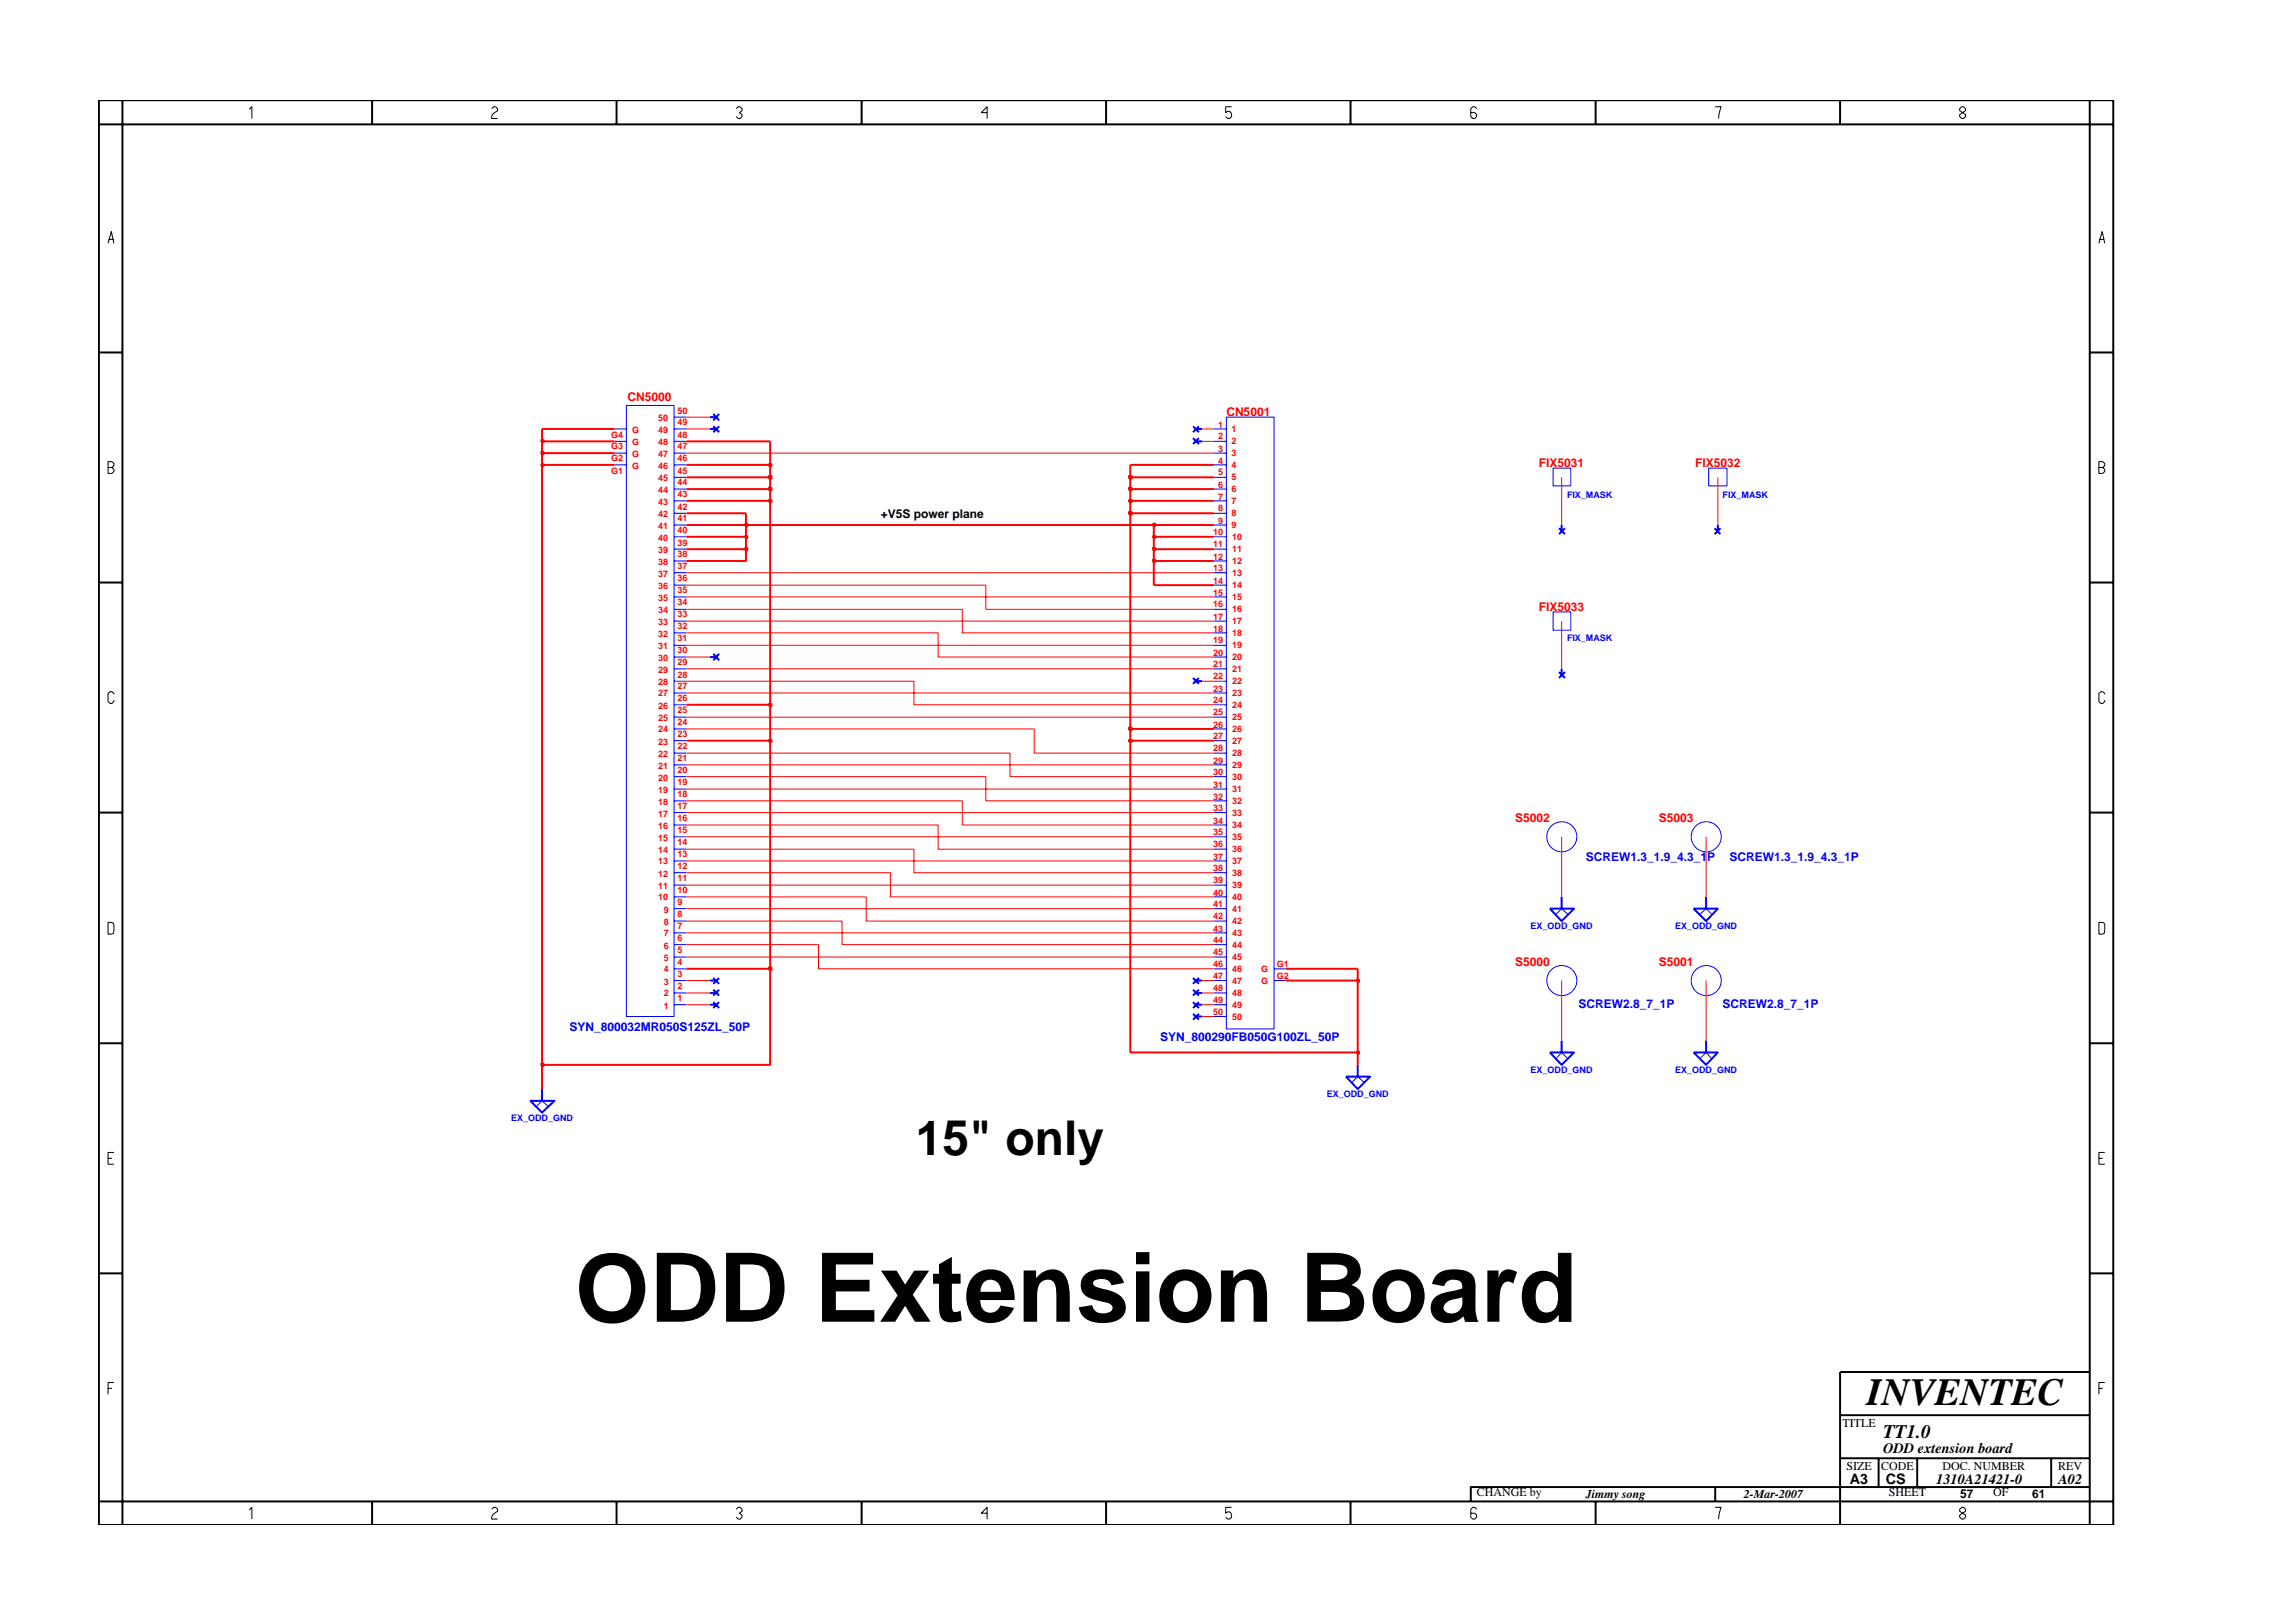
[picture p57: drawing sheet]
<svg xmlns="http://www.w3.org/2000/svg" width="297mm" height="210mm" viewBox="0 0 297 210" stroke-linecap="round" stroke-linejoin="round" font-family="sans-serif">
<defs><g id="words">
<text font-size="12.4" x="74.5" y="171.2">ODD Extension Board</text>
<text font-size="6.2" x="118.7" y="149.6">15&quot; only</text>
<text font-size="5" x="241.8" y="182">INVENTEC</text>
<text font-size="2.5" x="244" y="186.3">TT1.0</text>
<g font-size="1.9">
<text x="244" y="188.2">ODD extension board</text>
<text x="239.6" y="192.2">A3</text>
<text x="244.3" y="192.3">CS</text>
<text x="250.8" y="192.2">1310A21421-0</text>
<text x="266.6" y="192.2">A02</text>
</g>
<g font-size="1.6" fill="#f00">
<text x="81.3" y="51.9">CN5000</text>
<text x="158.9" y="53.9">CN5001</text>
<text x="199.4" y="60.5">FIX5031</text>
<text x="219.6" y="60.5">FIX5032</text>
<text x="199.4" y="79.1">FIX5033</text>
<text x="196.3" y="106.5">S5002</text>
<text x="214.9" y="106.5">S5003</text>
<text x="196.3" y="125.1">S5000</text>
<text x="214.9" y="125.1">S5001</text>
</g>
<g font-size="1.6">
<text x="114.1" y="67.1">+V5S power plane</text>
<text x="238.7" y="184.8">TITLE</text>
<text x="239.2" y="190.4">SIZE</text>
<text x="243.7" y="190.4">CODE</text>
<text x="251.6" y="190.4">DOC. NUMBER</text>
<text x="266.6" y="190.4">REV</text>
<text x="191.3" y="193.9">CHANGE by</text>
<text x="205.4" y="194.1">Jimmy song</text>
<text x="225.9" y="194.1">2-Mar-2007</text>
<text x="244.7" y="193.9">SHEET</text>
<text x="253.9" y="194.1">57</text>
<text x="258.2" y="193.9">OF</text>
<text x="263.3" y="194.1">61</text>
</g>
<g font-size="1.6" fill="#00f">
<text x="205.4" y="111.5">SCREW1.3_1.9_4.3_1P</text>
<text x="224.1" y="111.5">SCREW1.3_1.9_4.3_1P</text>
<text x="204.5" y="130.6">SCREW2.8_7_1P</text>
<text x="223.1" y="130.6">SCREW2.8_7_1P</text>
<text x="73.8" y="133.5">SYN_800032MR050S125ZL_50P</text>
<text x="150.3" y="134.8">SYN_800290FB050G100ZL_50P</text>
</g>
<g font-size="1.2" fill="#f00">
<text x="87.7" y="53.6">50</text>
<text x="79.2" y="59.7">G2</text>
<text x="79.2" y="58.2">G3</text>
<text x="79.2" y="56.7">G4</text>
<text x="81.9" y="59.2">G</text>
<text x="81.9" y="57.6">G</text>
<text x="81.9" y="56.1">G</text>
<text x="85.3" y="59.2">47</text>
<text x="85.3" y="57.6">48</text>
<text x="85.3" y="56.1">49</text>
<text x="85.3" y="54.5">50</text>
<text x="87.7" y="59.7">46</text>
<text x="87.7" y="58.2">47</text>
<text x="87.7" y="56.7">48</text>
<text x="87.7" y="55.1">49</text>
<text x="157.8" y="58.5">3</text>
<text x="157.8" y="56.9">2</text>
<text x="157.8" y="55.4">1</text>
<text x="159.5" y="59.1">3</text>
<text x="159.5" y="57.5">2</text>
<text x="159.5" y="56">1</text>
<text x="79.2" y="61.4">G1</text>
<text x="81.9" y="60.8">G</text>
<text x="85.3" y="60.8">46</text>
<text x="85.3" y="65.4">43</text>
<text x="85.3" y="63.8">44</text>
<text x="85.3" y="62.3">45</text>
<text x="87.7" y="64.4">43</text>
<text x="87.7" y="62.9">44</text>
<text x="87.7" y="61.4">45</text>
<text x="157.8" y="61.6">5</text>
<text x="157.8" y="63.2">6</text>
<text x="157.8" y="64.7">7</text>
<text x="157.8" y="60.1">4</text>
<text x="159.5" y="62.2">5</text>
<text x="159.5" y="63.8">6</text>
<text x="159.5" y="65.3">7</text>
<text x="159.5" y="60.6">4</text>
<text x="85.3" y="71.6">39</text>
<text x="85.3" y="70.1">40</text>
<text x="85.3" y="68.6">41</text>
<text x="85.3" y="66.9">42</text>
<text x="87.7" y="70.7">39</text>
<text x="87.7" y="69.1">40</text>
<text x="87.7" y="67.5">41</text>
<text x="87.7" y="66">42</text>
<text x="157.1" y="69.4">10</text>
<text x="157.1" y="70.9">11</text>
<text x="157.8" y="67.8">9</text>
<text x="157.8" y="66.2">8</text>
<text x="159.5" y="68.4">9</text>
<text x="159.5" y="66.8">8</text>
<text x="159.6" y="70">10</text>
<text x="159.6" y="71.5">11</text>
<text x="85.3" y="77.9">35</text>
<text x="85.3" y="76.3">36</text>
<text x="85.3" y="74.7">37</text>
<text x="85.3" y="73.2">38</text>
<text x="87.7" y="76.9">35</text>
<text x="87.7" y="75.3">36</text>
<text x="87.7" y="73.7">37</text>
<text x="87.7" y="72.2">38</text>
<text x="157.1" y="72.5">12</text>
<text x="157.1" y="74">13</text>
<text x="157.1" y="75.6">14</text>
<text x="157.1" y="77.2">15</text>
<text x="159.6" y="73.1">12</text>
<text x="159.6" y="74.6">13</text>
<text x="159.6" y="76.1">14</text>
<text x="159.6" y="77.8">15</text>
<text x="85.3" y="82.5">32</text>
<text x="85.3" y="80.9">33</text>
<text x="85.3" y="79.4">34</text>
<text x="87.7" y="83">31</text>
<text x="87.7" y="81.5">32</text>
<text x="87.7" y="80">33</text>
<text x="87.7" y="78.4">34</text>
<text x="157.1" y="81.8">18</text>
<text x="157.1" y="83.3">19</text>
<text x="157.1" y="78.7">16</text>
<text x="157.1" y="80.3">17</text>
<text x="159.6" y="82.4">18</text>
<text x="159.6" y="83.9">19</text>
<text x="159.6" y="79.3">16</text>
<text x="159.6" y="80.8">17</text>
<text x="85.3" y="84">31</text>
<text x="85.3" y="88.7">28</text>
<text x="85.3" y="87.2">29</text>
<text x="85.3" y="85.6">30</text>
<text x="87.7" y="89.3">27</text>
<text x="87.7" y="87.8">28</text>
<text x="87.7" y="86.2">29</text>
<text x="87.7" y="84.6">30</text>
<text x="157.1" y="84.9">20</text>
<text x="157.1" y="86.5">21</text>
<text x="157.1" y="88">22</text>
<text x="157.1" y="89.6">23</text>
<text x="159.6" y="85.5">20</text>
<text x="159.6" y="87.1">21</text>
<text x="159.6" y="88.6">22</text>
<text x="85.3" y="94.9">24</text>
<text x="85.3" y="93.4">25</text>
<text x="85.3" y="91.8">26</text>
<text x="85.3" y="90.2">27</text>
<text x="87.7" y="94">24</text>
<text x="87.7" y="92.4">25</text>
<text x="87.7" y="90.8">26</text>
<text x="87.7" y="95.5">23</text>
<text x="157.1" y="91.1">24</text>
<text x="157.1" y="92.7">25</text>
<text x="157.1" y="94.3">26</text>
<text x="157.1" y="95.8">27</text>
<text x="159.6" y="90.2">23</text>
<text x="159.6" y="91.7">24</text>
<text x="159.6" y="93.2">25</text>
<text x="159.6" y="94.9">26</text>
<text x="85.3" y="101.2">20</text>
<text x="85.3" y="99.6">21</text>
<text x="85.3" y="98">22</text>
<text x="85.3" y="96.5">23</text>
<text x="87.7" y="101.7">19</text>
<text x="87.7" y="100.1">20</text>
<text x="87.7" y="98.6">21</text>
<text x="87.7" y="97.1">22</text>
<text x="157.1" y="100.4">30</text>
<text x="157.1" y="97.3">28</text>
<text x="157.1" y="98.9">29</text>
<text x="159.6" y="101">30</text>
<text x="159.6" y="96.4">27</text>
<text x="159.6" y="97.9">28</text>
<text x="159.6" y="99.5">29</text>
<text x="85.3" y="105.8">17</text>
<text x="85.3" y="104.3">18</text>
<text x="85.3" y="102.7">19</text>
<text x="85.3" y="107.3">16</text>
<text x="87.7" y="104.8">17</text>
<text x="87.7" y="103.3">18</text>
<text x="87.7" y="107.9">15</text>
<text x="87.7" y="106.4">16</text>
<text x="157.1" y="102.1">31</text>
<text x="157.1" y="103.6">32</text>
<text x="157.1" y="105.1">33</text>
<text x="157.1" y="106.7">34</text>
<text x="159.6" y="102.6">31</text>
<text x="159.6" y="104.2">32</text>
<text x="159.6" y="105.7">33</text>
<text x="159.6" y="107.2">34</text>
<text x="85.3" y="113.6">12</text>
<text x="85.3" y="112">13</text>
<text x="85.3" y="110.5">14</text>
<text x="85.3" y="108.9">15</text>
<text x="87.7" y="112.6">12</text>
<text x="87.7" y="111.1">13</text>
<text x="87.7" y="109.4">14</text>
<text x="157.1" y="108.2">35</text>
<text x="157.1" y="109.8">36</text>
<text x="157.1" y="111.4">37</text>
<text x="157.1" y="112.9">38</text>
<text x="159.6" y="108.8">35</text>
<text x="159.6" y="110.3">36</text>
<text x="159.6" y="111.9">37</text>
<text x="159.6" y="113.5">38</text>
<text x="85.3" y="116.6">10</text>
<text x="85.3" y="115.1">11</text>
<text x="86" y="119.8">8</text>
<text x="86" y="118.3">9</text>
<text x="87.7" y="118.8">8</text>
<text x="87.7" y="117.2">9</text>
<text x="87.7" y="115.7">10</text>
<text x="87.7" y="114.1">11</text>
<text x="157.1" y="116">40</text>
<text x="157.1" y="117.5">41</text>
<text x="157.1" y="119.1">42</text>
<text x="157.1" y="114.4">39</text>
<text x="159.6" y="116.6">40</text>
<text x="159.6" y="118.1">41</text>
<text x="159.6" y="119.7">42</text>
<text x="159.6" y="115">39</text>
<text x="86" y="124.4">5</text>
<text x="86" y="122.9">6</text>
<text x="86" y="121.3">7</text>
<text x="86" y="126">4</text>
<text x="87.7" y="123.5">5</text>
<text x="87.7" y="121.9">6</text>
<text x="87.7" y="120.4">7</text>
<text x="87.7" y="125">4</text>
<text x="157.1" y="120.7">43</text>
<text x="157.1" y="122.2">44</text>
<text x="157.1" y="123.7">45</text>
<text x="157.1" y="125.3">46</text>
<text x="159.6" y="121.3">43</text>
<text x="159.6" y="122.8">44</text>
<text x="159.6" y="124.3">45</text>
<text x="159.6" y="125.9">46</text>
<text x="163.4" y="125.9">G</text>
<text x="165.4" y="125.3">G1</text>
<text x="86" y="127.6">3</text>
<text x="86" y="129.1">2</text>
<text x="86" y="130.7">1</text>
<text x="87.7" y="126.6">3</text>
<text x="87.7" y="128.2">2</text>
<text x="87.7" y="129.7">1</text>
<text x="157.1" y="126.9">47</text>
<text x="157.1" y="128.4">48</text>
<text x="157.1" y="130">49</text>
<text x="157.1" y="131.5">50</text>
<text x="159.6" y="129">48</text>
<text x="159.6" y="130.6">49</text>
<text x="159.6" y="127.5">47</text>
<text x="163.4" y="127.5">G</text>
<text x="165.4" y="126.9">G2</text>
<text x="159.6" y="132.1">50</text>
</g>
<g font-size="1.2" fill="#00f">
<text x="203" y="64.5">FIX_MASK</text>
<text x="223.1" y="64.5">FIX_MASK</text>
<text x="203" y="83.1">FIX_MASK</text>
<text x="198.3" y="120.4">EX_ODD_GND</text>
<text x="217" y="120.4">EX_ODD_GND</text>
<text x="171.9" y="142.1">EX_ODD_GND</text>
<text x="198.3" y="139">EX_ODD_GND</text>
<text x="217" y="139">EX_ODD_GND</text>
<text x="66.2" y="145.3">EX_ODD_GND</text>
</g>
</g></defs>
<g fill="none" stroke="#00f" stroke-width=".25">
<path d="M92 54h.8M92 55.6h.8M92.4 53.6l.8 .9M92.4 55.2l.8 .8M93.2 53.6l-.8 .9M93.2 55.2l-.8 .8M154.5 55.2l.8 .8M154.5 56.8l.8 .7M155 55.6h.7M155 57.2h.7M155.3 55.2l-.8 .8M155.3 56.8l-.8 .7"/>
<path d="M202 68.4l.7 .8M202.3 68v.8M202.7 68.4l-.7 .8M222.1 68.4l.8 .8M222.5 68v.8M222.9 68.4l-.8 .8M92 85.1h.8M92.4 84.7l.8 .8M93.2 84.7l-.8 .8M154.5 87.8l.8 .8M155 88.3h.7M155.3 87.8l-.8 .8"/>
<path d="M202 87.1l.7 .7M202.3 86.6v.8M202.7 87.1l-.7 .7M200.8 117.7h3.1l-1.6 1.6zM202.3 116.2v1.5M219.4 117.7h3.1l-1.5 1.6zM221 116.2v1.5M92 130.2h.8M92 128.6h.8M92 127h.8M92.4 129.8l.8 .8M92.4 128.2l.8 .8"/>
<path d="M92.4 126.7l.8 .8M93.2 129.8l-.8 .8M93.2 128.2l-.8 .8M93.2 126.7l-.8 .8M154.5 129.8l.8 .8M154.5 131.3l.8 .8M154.5 128.2l.8 .8M154.5 126.7l.8 .8M155 130.2h.7M155 131.7h.7M155 128.6h.7M155 127h.7"/>
<path d="M155.3 129.8l-.8 .8M155.3 131.3l-.8 .8M155.3 128.2l-.8 .8M155.3 126.7l-.8 .8M174.4 139.5h3.1l-1.6 1.6zM175.9 138v1.5M200.8 136.3h3.1l-1.6 1.7zM202.3 134.8v1.5M219.4 136.3h3.1l-1.5 1.7zM221 134.8v1.5M68.7 142.6h3.1l-1.6 1.5zM70.2 141.1v1.5"/>
</g>
<g fill="none" stroke="#00f" stroke-width=".13">
<path d="M79.6 57.2h1.5M79.6 55.6h1.5M79.6 58.7h1.5M81.1 52.5h6.2v79.2h-6.2zM87.3 57.2h1.6M87.3 55.6h1.6M87.3 58.7h1.6M87.3 54h1.6M157.3 57.2h1.6M157.3 55.6h1.6M157.3 58.7h1.6M158.9 54h6.1v79.3h-6.1z"/>
<path d="M79.6 60.2h1.5M87.3 60.2h1.6M87.3 63.4h1.6M87.3 61.8h1.6M87.3 66.5h1.6M87.3 64.9h1.6M87.3 69.5h1.6M87.3 68h1.6M87.3 72.7h1.6M87.3 71.1h1.6M87.3 75.8h1.6M87.3 74.2h1.6"/>
<path d="M87.3 78.9h1.6M87.3 77.3h1.6M157.3 60.2h1.6M157.3 63.4h1.6M157.3 61.8h1.6M157.3 66.5h1.6M157.3 64.9h1.6M157.3 69.5h1.6M157.3 68h1.6M157.3 72.7h1.6M157.3 71.1h1.6M157.3 75.8h1.6"/>
<path d="M157.3 74.2h1.6M157.3 78.9h1.6M157.3 77.3h1.6M201.2 60.6h2.3v2.3h-2.3zM201.2 79.3h2.3v2.3h-2.3zM221.3 60.6h2.4v2.3h-2.4zM87.3 82h1.6M87.3 80.5h1.6M87.3 85.1h1.6M87.3 83.6h1.6M87.3 88.3h1.6M87.3 86.6h1.6"/>
<path d="M87.3 91.3h1.6M87.3 89.8h1.6M87.3 94.4h1.6M87.3 92.9h1.6M87.3 97.6h1.6M87.3 96h1.6M87.3 99.1h1.6M157.3 82h1.6M157.3 80.5h1.6M157.3 85.1h1.6M157.3 83.6h1.6M157.3 88.3h1.6"/>
<path d="M157.3 86.6h1.6M157.3 91.3h1.6M157.3 89.8h1.6M157.3 94.4h1.6M157.3 92.9h1.6M157.3 97.6h1.6M157.3 96h1.6M157.3 99.1h1.6M87.3 100.6h1.6M87.3 103.7h1.6M87.3 102.2h1.6M87.3 106.9h1.6"/>
<path d="M87.3 105.3h1.6M87.3 110h1.6M87.3 108.4h1.6M87.3 113.1h1.6M87.3 111.5h1.6M87.3 116.2h1.6M87.3 114.7h1.6M87.3 119.3h1.6M87.3 117.7h1.6M157.3 100.6h1.6M157.3 103.7h1.6M157.3 102.2h1.6"/>
<path d="M157.3 106.9h1.6M157.3 105.3h1.6M157.3 110h1.6M157.3 108.4h1.6M157.3 113.1h1.6M157.3 111.5h1.6M157.3 116.2h1.6M157.3 114.7h1.6M157.3 119.3h1.6M157.3 117.7h1.6M201.5 118.5l.8-.8 .8 .8M220.2 118.5l.8-.8 .8 .8"/>
<path d="M87.3 122.4h1.6M87.3 120.8h1.6M87.3 125.5h1.6M87.3 124h1.6M87.3 128.6h1.6M87.3 127h1.6M87.3 130.2h1.6M157.3 122.4h1.6M157.3 120.8h1.6M157.3 125.5h1.6M157.3 124h1.6M157.3 128.6h1.6"/>
<path d="M157.3 127h1.6M157.3 131.7h1.6M157.3 130.2h1.6M165 125.5h1.6M165 127h1.6M201.5 137.2l.8-.9 .8 .9M220.2 137.2l.8-.9 .8 .9M69.5 143.4l.7-.8 .9 .8M175.1 140.2l.8-.7 .8 .7"/>
<circle cx="202.3" cy="108.4" r="1.95"/>
<circle cx="221" cy="108.4" r="1.95"/>
<circle cx="202.3" cy="127" r="1.95"/>
<circle cx="221" cy="127" r="1.95"/>
</g>
<path d="M70.2 138v3.1" fill="none" stroke="#f00" stroke-width=".25"/>
<path d="M70.1 137.8h.3v.3h-.3z" fill="#8e2323"/>
<path d="M70.2 60.2v77.8h29.6v-12.5M146.4 96v40.3h29.5v1.7M70.1 137.8h.3v.3h-.3z" fill="none" stroke="#f00" stroke-width=".25"/>
<path d="M175.8 136.3h.3v.2h-.3z" fill="#8e2323"/>
<path d="M166.6 127h9.3v9.3M175.8 136.3h.3v.2h-.3z" fill="none" stroke="#f00" stroke-width=".25"/>
<path d="M88.9 130.2h3.1M88.9 128.6h3.1M88.9 127h3.1M155.7 131.7h1.6M155.7 130.2h1.6M155.7 128.6h1.6M155.7 127h1.6M202.3 127v7.8M221 127v7.8" fill="none" stroke="#f00" stroke-width=".13"/>
<path d="M175.8 126.9h.3v.3h-.3z" fill="#8e2323"/>
<path d="M88.9 125.5h10.9M175.8 126.9h.3v.3h-.3zM175.9 125.5v1.5" fill="none" stroke="#f00" stroke-width=".25"/>
<path d="M99.6 125.3h.3v.4h-.3z" fill="#8e2323"/>
<path d="M88.9 96h10.9v29.5M99.6 125.3h.3v.4h-.3zM166.6 125.5h9.3" fill="none" stroke="#f00" stroke-width=".25"/>
<g fill="none" stroke="#f00" stroke-width=".13">
<path d="M88.9 97.6h41.9v3h26.5M88.9 99.1h68.4M134 94.4v3.2h23.3M88.9 119.3h20.2v3.1h48.2M88.9 116.2h23.3v3.1h45.1M88.9 117.7h68.4M88.9 113.1h26.4v3.1h42M88.9 114.7h68.4M88.9 110h29.5v3.1h38.9M88.9 111.5h68.4M88.9 106.9h32.6v3.1h35.8M88.9 108.4h68.4"/>
<path d="M88.9 103.7h35.8v3.2h32.6M88.9 105.3h68.4M88.9 100.6h38.8v3.1h29.6M88.9 102.2h68.4M202.3 108.4v7.8M221 108.4v7.8M88.9 122.4h17.1v3.1h51.3M88.9 124h68.4M88.9 120.8h68.4"/>
</g>
<path d="M99.6 95.9h.3v.2h-.3z" fill="#8e2323"/>
<path d="M99.6 95.9h.3v.2h-.3zM99.8 91.3v4.7" fill="none" stroke="#f00" stroke-width=".25"/>
<path d="M146.2 95.9h.4v.2h-.4z" fill="#8e2323"/>
<path d="M146.2 95.9h.4v.2h-.4zM146.4 94.4v1.6h10.9" fill="none" stroke="#f00" stroke-width=".25"/>
<path d="M88.9 94.4h45.1" fill="none" stroke="#f00" stroke-width=".13"/>
<path d="M146.2 94.3h.4v.3h-.4z" fill="#8e2323"/>
<path d="M146.4 66.5v27.9h10.9M88.9 91.3h10.9M146.2 94.3h.4v.3h-.4z" fill="none" stroke="#f00" stroke-width=".25"/>
<path d="M88.9 92.9h68.4" fill="none" stroke="#f00" stroke-width=".13"/>
<path d="M99.6 91.2h.3v.3h-.3z" fill="#8e2323"/>
<path d="M96.6 71.1v1.6h-7.7M99.8 64.9v26.4M149.5 72.7v3.1h7.8M99.6 91.2h.3v.3h-.3z" fill="none" stroke="#f00" stroke-width=".25"/>
<g fill="none" stroke="#f00" stroke-width=".13">
<path d="M88.9 78.9h35.8v3.1h32.6M88.9 75.8h38.8v3.1h29.6M88.9 77.3h68.4M88.9 74.2h68.4M88.9 88.3h29.5v3h38.9M88.9 89.8h68.4M88.9 86.6h68.4M88.9 85.1h3.1M88.9 82h32.6v3.1h35.8M88.9 83.6h68.4M88.9 80.5h68.4M155.7 88.3h1.6"/>
<path d="M202.3 80.5v6.1"/>
</g>
<path d="M149.4 72.5h.2v.3h-.2z" fill="#8e2323"/>
<path d="M88.9 71.1h7.7M149.4 72.5h.2v.3h-.2zM149.5 71.1v1.6h7.8" fill="none" stroke="#f00" stroke-width=".25"/>
<path d="M96.5 71h.3v.3h-.3z" fill="#8e2323"/>
<path d="M96.5 71h.3v.3h-.3zM96.6 69.5v1.6" fill="none" stroke="#f00" stroke-width=".25"/>
<path d="M149.4 71h.2v.3h-.2z" fill="#8e2323"/>
<path d="M88.9 69.5h7.7M149.4 71h.2v.3h-.2zM149.5 69.5v1.6h7.8" fill="none" stroke="#f00" stroke-width=".25"/>
<path d="M96.5 69.5h.3v.2h-.3z" fill="#8e2323"/>
<path d="M96.5 69.5h.3v.2h-.3zM96.6 68v1.5" fill="none" stroke="#f00" stroke-width=".25"/>
<path d="M149.4 69.5h.2v.2h-.2z" fill="#8e2323"/>
<path d="M88.9 68h7.7M149.4 69.5h.2v.2h-.2zM149.5 68v1.5h7.8" fill="none" stroke="#f00" stroke-width=".25"/>
<path d="M96.5 67.8h.3v.4h-.3z" fill="#8e2323"/>
<path d="M96.5 67.8h.3v.4h-.3zM96.6 66.5v1.5h52.9" fill="none" stroke="#f00" stroke-width=".25"/>
<path d="M149.4 67.8h.2v.4h-.2z" fill="#8e2323"/>
<path d="M88.9 66.5h7.7M149.4 67.8h.2v.4h-.2zM149.5 68h7.8" fill="none" stroke="#f00" stroke-width=".25"/>
<path d="M202.3 61.8v6.2M222.5 61.8v6.2" fill="none" stroke="#f00" stroke-width=".13"/>
<path d="M146.2 66.3h.4v.4h-.4z" fill="#8e2323"/>
<path d="M88.9 64.9h10.9M146.2 66.3h.4v.4h-.4zM146.4 64.9v1.6h10.9" fill="none" stroke="#f00" stroke-width=".25"/>
<path d="M99.6 64.8h.3v.3h-.3z" fill="#8e2323"/>
<path d="M99.6 64.8h.3v.3h-.3zM99.8 63.4v1.5" fill="none" stroke="#f00" stroke-width=".25"/>
<path d="M146.2 64.8h.4v.3h-.4z" fill="#8e2323"/>
<path d="M88.9 63.4h10.9M146.2 64.8h.4v.3h-.4zM146.4 63.4v1.5h10.9" fill="none" stroke="#f00" stroke-width=".25"/>
<path d="M99.6 63.2h.3v.3h-.3z" fill="#8e2323"/>
<path d="M99.6 63.2h.3v.3h-.3zM99.8 61.8v1.6" fill="none" stroke="#f00" stroke-width=".25"/>
<path d="M146.2 63.2h.4v.3h-.4z" fill="#8e2323"/>
<path d="M88.9 61.8h10.9M146.2 63.2h.4v.3h-.4zM146.4 61.8v1.6h10.9" fill="none" stroke="#f00" stroke-width=".25"/>
<path d="M99.6 61.7h.3v.3h-.3z" fill="#8e2323"/>
<path d="M99.6 61.7h.3v.3h-.3zM99.8 60.2v1.6" fill="none" stroke="#f00" stroke-width=".25"/>
<path d="M146.2 61.7h.4v.3h-.4z" fill="#8e2323"/>
<path d="M146.2 61.7h.4v.3h-.4zM146.4 60.2v1.6h10.9" fill="none" stroke="#f00" stroke-width=".25"/>
<path d="M70.1 60.1h.3v.3h-.3z" fill="#8e2323"/>
<path d="M70.2 58.7v1.5h9.4M70.1 60.1h.3v.3h-.3zM88.9 60.2h10.9" fill="none" stroke="#f00" stroke-width=".25"/>
<path d="M99.6 60.1h.3v.3h-.3z" fill="#8e2323"/>
<path d="M99.8 57.2v3M99.6 60.1h.3v.3h-.3zM146.4 60.2h10.9" fill="none" stroke="#f00" stroke-width=".25"/>
<path d="M70.1 58.5h.3v.4h-.3z" fill="#8e2323"/>
<path d="M70.1 58.5h.3v.4h-.3zM70.2 57.2v1.5h9.4" fill="none" stroke="#f00" stroke-width=".25"/>
<path d="M88.9 58.7h68.4" fill="none" stroke="#f00" stroke-width=".13"/>
<path d="M70.1 57h.3v.3h-.3z" fill="#8e2323"/>
<path d="M70.1 57h.3v.3h-.3zM79.6 55.6h-9.4v1.6h9.4M88.9 57.2h10.9" fill="none" stroke="#f00" stroke-width=".25"/>
<path d="M88.9 55.6h3.1M88.9 54h3.1M155.7 57.2h1.6M155.7 55.6h1.6" fill="none" stroke="#f00" stroke-width=".13"/>
<g fill="none" stroke="#000" stroke-width=".25">
<path d="M12.8 13h261v184.6h-261zM12.8 16.1h261M15.9 13v184.6M48.2 13v3.1M79.9 13v3.1M111.6 13v3.1M143.3 13v3.1M174.9 13v3.1M206.7 13v3.1M238.4 13v3.1M270.7 13v184.6M12.8 45.7h3.1"/>
<path d="M270.7 45.7h3.1M12.8 75.5h3.1M270.7 75.5h3.1M12.8 105.3h3.1M270.7 105.3h3.1M12.8 135.2h3.1M270.7 135.2h3.1M12.8 165h3.1M270.7 165h3.1M270.7 177.7h-32.3v19.9M12.8 194.5h261M48.2 194.5v3.1"/>
<path d="M79.9 194.5v3.1M111.6 194.5v3.1M143.3 194.5v3.1M174.9 194.5v3.1M206.7 194.5v3.1M222.2 192.6v1.9M238.4 183.3h32.3M238.4 188.9h32.3M243.4 188.9v3.7M248.4 188.9v3.7M265.7 188.9v3.7M270.7 192.6h-80.2v1.9"/>
</g>
<g fill="none" stroke="#000" stroke-width=".13">
<path d="M32.3 14.2l.3-.4v1.6M63.7 14.1l.3-.3h.2l.3 .3v.2l-.5 .4-.3 .4v.3h.8M95.4 14.1l.2-.3h.3l.2 .3v.2l-.3 .3 .3 .2v.3l-.2 .3h-.3l-.2-.3M127.9 14.6h-.8l.8-.8v1.6M159.5 13.8h-.7v.8l.2-.2a.5 .5 0 0 1 .5 .7l-.2 .3h-.3l-.2-.3M191.3 14.1l-.3-.3h-.2l-.3 .3v1l.3 .3h.2l.3-.3v-.3l-.3-.2h-.5M222.2 13.8h.8l-.4 1.6M253.9 14.1l.2-.3h.3l.2 .3v.2l-.7 .5v.3l.2 .3h.3l.2-.3v-.3l-.7-.5zM14 31.5l.4-1.5 .4 1.5M14.1 31h.6M271.9 31.5l.4-1.5 .4 1.5M272 31h.6"/>
<path d="M14 59.8h.5l.3 .3v.2l-.3 .3 .3 .2v.3l-.3 .2h-.5zM14 60.6h.5M271.9 60.6h.5l.3-.3v-.2l-.3-.3h-.5v1.5h.5l.3-.2v-.3l-.3-.2M14.8 89.9l-.3-.3h-.2l-.3 .3v1l.3 .2h.2l.3-.2v-.2M272.7 89.9l-.3-.3h-.3l-.2 .3v1l.2 .2h.3l.3-.2v-.2M14 119.5l.7 .1 .1 .2-.1 1.1-.7 .1zM271.9 119.5l.7 .1 .1 .2-.1 1.1-.7 .1zM14 150.1h.5M14.8 149.3h-.8v1.5h.8M271.9 150.1h.5M272.7 149.3h-.8v1.5h.8M14 179.9h.5"/>
<path d="M14.8 179.1h-.8v1.5M271.9 179.9h.5M272.7 179.1h-.8v1.5M32.3 195.6l.3-.3v1.5M63.7 195.5l.3-.2h.2l.3 .2v.3l-.7 .5-.1 .2v.3h.8M95.4 195.5l.2-.2h.3l.2 .2v.3l-.3 .2 .3 .3v.2l-.2 .3h-.3l-.2-.3M127.9 196h-.8l.8-.7v1.5M159.5 195.3h-.7v.7l.2-.1a.5 .5 0 0 1 .5 .6l-.2 .3h-.3l-.2-.3M191.3 195.5l-.3-.2h-.2l-.3 .2v1l.3 .3h.2l.3-.3v-.2l-.3-.3h-.5M222.2 195.3h.8l-.4 1.5M254.1 195.3l-.2 .2v.3l.7 .5v.2l-.2 .3h-.3l-.2-.3v-.2l.7-.5v-.3l-.2-.2z"/>
</g>
<use href="#words"/>
</svg>
